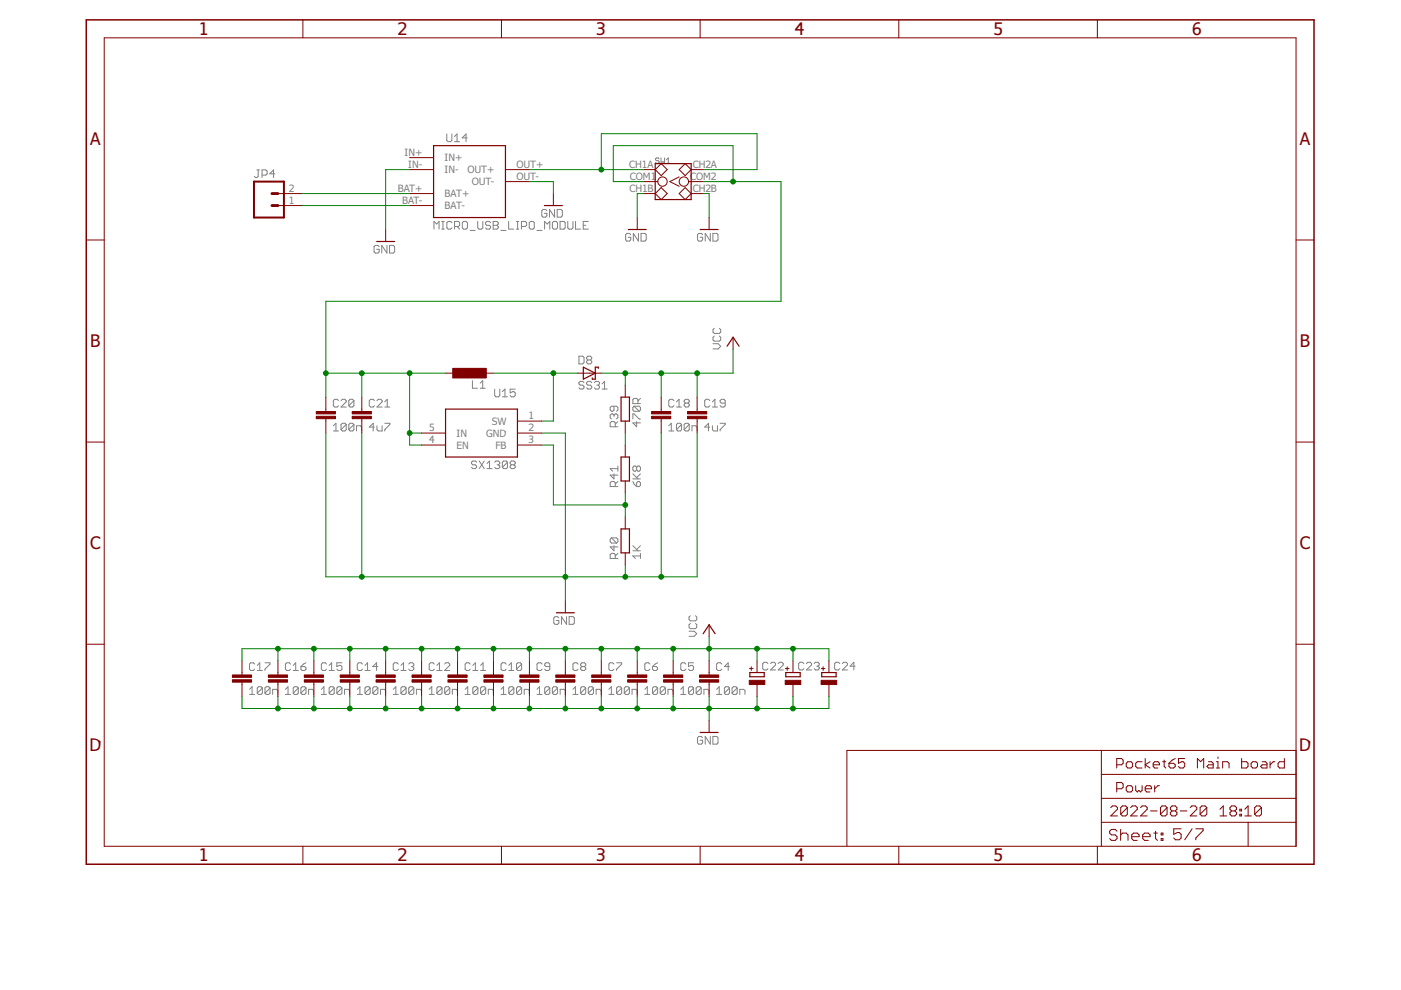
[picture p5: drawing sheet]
<svg xmlns="http://www.w3.org/2000/svg" width="297mm" height="210mm" viewBox="0 0 297 210" stroke-linecap="round" stroke-linejoin="round" font-family="sans-serif">
<defs><g id="words">
<g font-size="3.7" fill="#800000">
<text x="42.2" y="7.4">1</text>
<text x="84.3" y="7.4">2</text>
<text x="126.4" y="7.4">3</text>
<text x="168.5" y="7.4">4</text>
<text x="210.6" y="7.4">5</text>
<text x="252.7" y="7.4">6</text>
<text x="19.1" y="30.7">A</text>
<text x="275.6" y="30.7">A</text>
<text x="19.1" y="73.6">B</text>
<text x="275.6" y="73.6">B</text>
<text x="19.1" y="116.4">C</text>
<text x="275.6" y="116.4">C</text>
<text x="18.9" y="159.3">D</text>
<text x="275.4" y="159.3">D</text>
<text x="42.2" y="182.6">1</text>
<text x="84.3" y="182.6">2</text>
<text x="126.4" y="182.6">3</text>
<text x="168.5" y="182.6">4</text>
<text x="210.6" y="182.6">5</text>
<text x="252.7" y="182.6">6</text>
</g>
<g font-size="2.1" fill="#808080">
<text x="85.8" y="33.1">IN+</text>
<text x="86.6" y="35.6">IN-</text>
<text x="94.3" y="34.2">IN+</text>
<text x="109.5" y="35.6">OUT+</text>
<text x="133.4" y="35.6">CH1A</text>
<text x="146.9" y="35.6">CH2A</text>
<text x="61.3" y="40.7">2</text>
<text x="84.3" y="40.7">BAT+</text>
<text x="94.3" y="36.7">IN-</text>
<text x="94.3" y="41.8">BAT+</text>
<text x="99.1" y="36.7">OUT+</text>
<text x="100" y="39.3">OUT-</text>
<text x="109.5" y="38.1">OUT-</text>
<text x="133.5" y="40.7">CH1B</text>
<text x="133.6" y="38.1">COM1</text>
<text x="146.3" y="38.1">COM2</text>
<text x="146.9" y="40.7">CH2B</text>
<text x="61.3" y="43.2">1</text>
<text x="85.3" y="43.2">BAT-</text>
<text x="94.3" y="44.3">BAT-</text>
<text x="112" y="88.9">1</text>
<text x="91" y="91.5">5</text>
<text x="91" y="94">4</text>
<text x="96.8" y="92.6">IN</text>
<text x="96.8" y="95.1">EN</text>
<text x="103.1" y="92.6">GND</text>
<text x="104.3" y="90">SW</text>
<text x="105" y="95.1">FB</text>
<text x="112" y="91.5">2</text>
<text x="112" y="94">3</text>
</g>
</g></defs>
<g fill="none" stroke="#808080" stroke-width=".21">
<path d="M54.5 36h.5M54.7 36v1.4l-.2 .3h-.3l-.3-.3M55.6 37.1h.8l.2-.2v-.6l-.2-.3h-.8v1.7M58.3 36.9h-1.1l.8-.9v1.7M94.7 28.4v1.4l.3 .2h.5l.3-.2v-1.4M96.4 30h1M96.4 29l.5-.6v1.6M99.1 29.2h-1.1l.8-.8v1.6M139.7 33.7l-.1-.2h-.4l-.2 .4 .2 .2h.4l.1 .3-.1 .2h-.4l-.2-.2M140.1 33.5v1.1l.4-.4 .4 .4v-1.1M141.3 34.6h.8M141.3 33.9l.4-.4v1.1"/>
<path d="M80.4 52.3l-.3-.3h-.5l-.3 .3v1.1l.3 .3h.5l.3-.3v-.5h-.5M82 52v1.7l-1.1-1.7v1.7M82.6 52h.8l.3 .3v1.1l-.3 .3h-.8zM92 48.6v-1.7l.6 .6 .5-.6v1.7M93.6 48.6h.6M93.6 46.9h.6M93.9 46.9v1.7M95.8 47.2l-.3-.3h-.5l-.3 .3v1.1l.3 .3h.5l.3-.3M96.4 48h.8l.3-.2v-.6l-.3-.3h-.8v1.7M96.9 48l.6 .6M98.3 46.9h.5l.3 .3v1.1l-.3 .3h-.5l-.3-.3v-1.1zM99.7 48.9h1"/>
<path d="M101.3 46.9v1.4l.3 .3h.5l.3-.3v-1.4M104 47.2l-.3-.3h-.5l-.3 .3v.3l.3 .3h.5l.3 .2v.3l-.3 .3h-.5l-.3-.3M104.6 46.9h.8l.2 .3v.3l-.2 .3 .2 .2v.3l-.2 .3h-.8zM104.6 47.8h.8M106.2 48.9h1.1M107.8 46.9v1.7h1.1M109.5 48.6h.5M109.5 46.9h.5M109.7 46.9v1.7M110.6 48h.8l.3-.2v-.6l-.3-.3h-.8v1.7M112.5 46.9h.5l.3 .3v1.1l-.3 .3h-.5l-.3-.3v-1.1zM113.8 48.9h1.1"/>
<path d="M115.5 48.6v-1.7l.5 .6 .6-.6v1.7M116 44.7l-.3-.3h-.6l-.2 .3v1.1l.2 .2h.6l.3-.2v-.6h-.6M117.4 46.9h.5l.3 .3v1.1l-.3 .3h-.5l-.3-.3v-1.1zM117.6 44.4v1.6l-1.1-1.6v1.6M118.1 44.4h.9l.2 .3v1.1l-.2 .2h-.9zM118.7 46.9h.9l.2 .3v1.1l-.2 .3h-.9zM120.4 46.9v1.4l.2 .3h.6l.3-.3v-1.4M122 46.9v1.7h1.1M123.7 47.8h.5M124.7 46.9h-1v1.7h1M133.7 49.8l-.2-.3h-.6l-.2 .3v1l.2 .3h.6l.2-.3v-.5h-.5M135.4 49.5v1.6l-1.1-1.6v1.6"/>
<path d="M135.9 49.5h.8l.3 .3v1l-.3 .3h-.8zM149 49.8l-.3-.3h-.6l-.2 .3v1l.2 .3h.6l.3-.3v-.5h-.6M150.6 49.5v1.6l-1.1-1.6v1.6M151.2 49.5h.8l.2 .3v1l-.2 .3h-.8zM122.7 75.5h.8l.3 .3v1.1l-.3 .3h-.8zM124.7 76.3l-.3-.2v-.3l.3-.3h.5l.3 .3v.3l-.3 .2M124.7 76.3l-.3 .3v.3l.3 .3h.5l.3-.3v-.3l-.3-.3M124.7 76.3h.5M151.2 72.9h1.1l.5 .5-.5 .6h-1.1M151.4 69.6l-.2 .3v.5l.2 .3h1.1l.3-.3v-.5l-.3-.3M151.4 71.2l-.2 .3v.6l.2 .2h1.1l.3-.2v-.6l-.3-.3M70.7 91.4h1.1"/>
<path d="M70.7 90.3l.5-.6v1.7M71.8 84.9l-.3-.2h-.5l-.3 .2v1.1l.3 .3h.5l.3-.3M72.3 84.9l.3-.2h.5l.3 .2v.3l-1.1 1.1h1.1M73.4 90v1.1l-.3 .3h-.5l-.3-.3M73.4 90l-.3-.3h-.5l-.3 .3v1.1M73.4 90l-1.1 1.1M75 90v1.1l-.2 .3h-.6l-.2-.3M75 90l-.2-.3h-.6l-.2 .3v1.1M75 84.9l-.2-.2h-.6l-.2 .2v1.1M75 84.9v1.1l-.2 .3h-.6l-.2-.3M75 90l-1 1.1M75 84.9l-1 1.1"/>
<path d="M75.6 91.4v-1.1h.8l.3 .3v.8M79.4 90.6h-1.1l.8-.9v1.7M79.4 84.9l-.3-.2h-.5l-.3 .2v1.1l.3 .3h.5l.3-.3M79.9 90.3v.8l.3 .3h.8v-1.1M79.9 84.9l.3-.2h.6l.2 .2v.3l-1.1 1.1h1.1M81.6 89.7h1.1v.3l-1.1 1.1v.3M81.6 86.3h1.1M81.6 85.2l.5-.5v1.6M100.2 80.7v1.6h1M101 98l-.2-.3h-.6l-.2 .3v.3l.2 .3h.6l.2 .2v.3l-.2 .3h-.6l-.2-.3M101.6 97.7l1.1 1.7M101.8 81.2l.5-.5v1.6"/>
<path d="M101.8 82.3h1.1M102.7 97.7l-1.1 1.7M103.3 98.3l.5-.6v1.7M103.3 99.4h1M104.9 82.5v1.4l.3 .2h.5l.3-.2v-1.4M104.9 98l.3-.3h.5l.3 .3v.3l-.3 .3M105.4 98.6h.3M105.7 98.6l.3 .2v.3l-.3 .3h-.5l-.3-.3M106.5 84.1h1.1M106.5 83l.6-.5v1.6M107.6 98v1.1l-.3 .3h-.5l-.3-.3M107.6 98l-.3-.3h-.5l-.3 .3v1.1"/>
<path d="M107.6 98l-1.1 1.1M108.4 98.6l-.2-.3v-.3l.2-.3h.6l.2 .3v.3l-.2 .3M108.4 98.6l-.2 .2v.3l.2 .3h.6l.2-.3v-.3l-.2-.2M108.4 98.6h.6M109.2 82.5h-1v.8l.5-.3h.3l.2 .3v.6l-.2 .2h-.6l-.2-.2M123.8 81.1l-.3-.2h-.5l-.3 .2v.3l.3 .3h.5l.3 .2v.3l-.3 .3h-.5l-.3-.3M125.5 81.1l-.3-.2h-.5l-.3 .2v.3l.3 .3h.5l.3 .2v.3l-.3 .3h-.5l-.3-.3M126 81.1l.3-.2h.5l.3 .2v.3l-.3 .3M126.6 81.7h.2M126.8 81.7l.3 .2v.3l-.3 .3h-.5l-.3-.3M127.7 82.5h1M127.7 81.4l.5-.5v1.6"/>
<path d="M130.2 88l-.3-.2h-.3l-.2 .2v.6l.2 .2M130.2 88l.3-.2h.2l.3 .2v.6l-.3 .2M130.2 86.1v.8l-.3 .3h-.3l-.2-.3v-.5l.2-.3h1.1l.3 .3v.5l-.3 .3M130.2 88v.3M130.5 90.5v-.8l-.3-.3h-.6l-.2 .3v.8h1.6M131 89.4l-.5 .5M131 99.4h-1.6l.5 .5M131 98.8v1.1M134.2 88.8v-1h.2l1.1 1h.3M134.4 86.1l-.2 .3v.5l.2 .3h1.1M134.4 86.1h1.1l.3 .3v.5l-.3 .3M134.4 86.1l1.1 1.1"/>
<path d="M135 89.4v1.1l-.8-.8h1.6M135 99.1v.5M135 99.1l-.3-.3h-.3l-.2 .3v.5l.2 .3h.3l.3-.3M135 99.1l.3-.3h.2l.3 .3v.5l-.3 .3h-.2l-.3-.3M135.3 85.6v-.8l-.3-.3h-.6l-.2 .3v.8h1.6M135.8 84.5l-.5 .5M141.8 90.3l.5-.6v1.7M141.8 91.4h1.1M142.9 84.9l-.3-.2h-.6l-.2 .2v1.1l.2 .3h.6l.3-.3M143.4 86.3h1.1M143.4 85.2l.6-.5v1.6M144.5 90v1.1l-.3 .3h-.5l-.3-.3"/>
<path d="M144.5 90l-.3-.3h-.5l-.3 .3v1.1M144.5 90l-1.1 1.1M145.3 85.5l-.2-.3v-.3l.2-.2h.6l.2 .2v.3l-.2 .3M145.3 85.5l-.2 .2v.3l.2 .3h.6l.2-.3v-.3l-.2-.2M145.3 85.5h.6M146.1 90v1.1l-.2 .3h-.6l-.2-.3M146.1 90l-.2-.3h-.6l-.2 .3v1.1M146.1 90l-1 1.1M146.7 91.4v-1.1h.8l.3 .3v.8M150.5 90.6h-1.1l.8-.9v1.7M150.5 84.9l-.3-.2h-.5l-.3 .2v1.1l.3 .3h.5l.3-.3M151 90.3v.8l.3 .3h.8v-1.1"/>
<path d="M151 85.2l.6-.5v1.6M151 86.3h1.1M152.7 89.7h1.1v.3l-1.1 1.1v.3M153.8 85.5h-.8l-.3-.3v-.3l.3-.2h.5l.3 .2v1.1l-.3 .3h-.5l-.3-.3M129.6 114l-.2 .3v.6l.2 .2h1.1M129.6 114h1.1l.3 .3v.6l-.3 .2M129.6 114l1.1 1.1M130.2 100.5v1l-.8-.8h1.6M130.2 115.7v1.1l-.8-.8h1.6M130.5 103.2v-.8l-.3-.3h-.6l-.2 .3v.8h1.6M130.5 118.4v-.8l-.3-.3h-.6l-.2 .3v.8h1.6M131 117.3l-.5 .6"/>
<path d="M131 102.1l-.5 .5M134.2 116.8h1.6M134.2 115.7l1.1 1.1M134.2 102.1l.2 .5 .6 .6M134.2 101.5h1.6M134.2 100.5l1.1 1M135 102.4l.3-.3h.2l.3 .3v.5l-.3 .3h-.5zM135.8 117.3v1.1M135.8 117.9h-1.6l.5 .5M135.8 115.7l-.8 .8M135.8 100.5l-.8 .8M118.5 131l-.3-.3h-.5l-.3 .3v1.1l.3 .3h.5l.3-.3v-.5h-.6"/>
<path d="M120.1 130.7v1.7l-1.1-1.7v1.7M120.7 130.7h.8l.3 .3v1.1l-.3 .3h-.8zM146.1 133.8h1.1l.5 .6-.5 .5h-1.1M146.4 132.2l-.3 .3v.5l.3 .3h1.1l.2-.3v-.5l-.2-.3M146.4 130.6l-.3 .2v.6l.3 .2h1.1l.2-.2v-.6l-.2-.2M52.9 147.2h1.1M52.9 146.2l.5-.6v1.6M54 140.8l-.3-.3h-.5l-.3 .3v1.1l.3 .3h.5l.3-.3M54.5 142.2h1.1M54.5 141.1l.6-.6v1.7M55.6 145.9v1.1l-.2 .2h-.6l-.3-.2M55.6 145.9l-.2-.3h-.6l-.3 .3v1.1"/>
<path d="M55.6 145.9l-1.1 1.1M56.2 140.5h1.1v.3l-1.1 1.1v.3M57.3 145.9v1.1l-.3 .2h-.5l-.3-.2M57.3 145.9l-.3-.3h-.5l-.3 .3v1.1M57.3 145.9l-1.1 1.1M57.8 147.2v-1h.8l.3 .2v.8M60.5 147.2h1.1M60.5 146.2l.6-.6v1.6M61.6 140.8l-.3-.3h-.5l-.3 .3v1.1l.3 .3h.5l.3-.3M62.2 142.2h1M62.2 141.1l.5-.6v1.7M63.2 145.9v1.1l-.2 .2h-.6l-.2-.2"/>
<path d="M63.2 145.9l-.2-.3h-.6l-.2 .3v1.1M63.2 145.9l-1 1.1M63.8 141.3h.8l.3 .3v.3l-.3 .3h-.5l-.3-.3zM64.9 145.9v1.1l-.3 .2h-.5l-.3-.2M64.9 145.9l-.3-.3h-.5l-.3 .3v1.1M64.9 145.9l-1.1 1.1M64.9 140.5l-1.1 .8M65.4 147.2v-1h.9l.2 .2v.8M68.1 147.2h1.1M68.1 146.2l.6-.6v1.6M69.2 140.8l-.2-.3h-.6l-.3 .3v1.1l.3 .3h.6l.2-.3M69.8 142.2h1.1"/>
<path d="M69.8 141.1l.5-.6v1.7M70.9 145.9v1.1l-.3 .2h-.6l-.2-.2M70.9 145.9l-.3-.3h-.6l-.2 .3v1.1M70.9 145.9l-1.1 1.1M72.5 145.9v1.1l-.3 .2h-.5l-.3-.2M72.5 145.9l-.3-.3h-.5l-.3 .3v1.1M72.5 140.5h-1.1v.8l.8-.2 .3 .2v.6l-.3 .3h-.5l-.3-.3M72.5 145.9l-1.1 1.1M73 147.2v-1h.9l.2 .2v.8M75.8 147.2h1M75.8 146.2l.5-.6v1.6M76.8 140.8l-.2-.3h-.6l-.2 .3v1.1l.2 .3h.6l.2-.3"/>
<path d="M77.4 142.2h1.1M77.4 141.1l.5-.6v1.7M78.5 145.9v1.1l-.3 .2h-.5l-.3-.2M78.5 145.9l-.3-.3h-.5l-.3 .3v1.1M78.5 145.9l-1.1 1.1M80.1 145.9v1.1l-.3 .2h-.5l-.3-.2M80.1 145.9l-.3-.3h-.5l-.3 .3v1.1M80.1 145.9l-1.1 1.1M80.1 141.3h-1.1l.8-.8v1.7M80.7 147.2v-1h.8l.2 .2v.8M83.4 147.2h1.1M83.4 146.2l.5-.6v1.6"/>
<path d="M84.5 140.8l-.3-.3h-.5l-.3 .3v1.1l.3 .3h.5l.3-.3M85 142.2h1.1M85 141.1l.6-.6v1.7M86.1 145.9v1.1l-.3 .2h-.5l-.3-.2M86.1 145.9l-.3-.3h-.5l-.3 .3v1.1M86.1 145.9l-1.1 1.1M86.7 140.8l.2-.3h.6l.2 .3v.3l-.2 .2M87.2 141.3h.3M87.5 141.3l.2 .3v.3l-.2 .3h-.6l-.2-.3M87.7 145.9v1.1l-.2 .2h-.6l-.2-.2M87.7 145.9l-.2-.3h-.6l-.2 .3v1.1M87.7 145.9l-1 1.1"/>
<path d="M88.3 147.2v-1h.8l.3 .2v.8M91 147.2h1.1M91 146.2l.5-.6v1.6M92.1 140.8l-.3-.3h-.5l-.3 .3v1.1l.3 .3h.5l.3-.3M92.6 142.2h1.1M92.6 141.1l.6-.6v1.7M93.7 145.9v1.1l-.2 .2h-.6l-.3-.2M93.7 145.9l-.2-.3h-.6l-.3 .3v1.1M93.7 145.9l-1.1 1.1M94.3 140.8l.2-.3h.6l.3 .3v.3l-1.1 1.1h1.1M95.4 145.9v1.1l-.3 .2h-.6l-.2-.2M95.4 145.9l-.3-.3h-.6l-.2 .3v1.1"/>
<path d="M95.4 145.9l-1.1 1.1M95.9 147.2v-1h.8l.3 .2v.8M98.6 147.2h1.1M98.6 146.2l.6-.6v1.6M99.7 140.8l-.3-.3h-.5l-.3 .3v1.1l.3 .3h.5l.3-.3M100.2 142.2h1.1M100.2 141.1l.6-.6v1.7M101.3 145.9v1.1l-.2 .2h-.6l-.3-.2M101.3 145.9l-.2-.3h-.6l-.3 .3v1.1M101.3 145.9l-1.1 1.1M101.9 142.2h1.1M101.9 141.1l.5-.6v1.7"/>
<path d="M103 145.9v1.1l-.3 .2h-.5l-.3-.2M103 145.9l-.3-.3h-.5l-.3 .3v1.1M103 145.9l-1.1 1.1M103.5 147.2v-1h.8l.3 .2v.8M106.2 147.2h1.1M106.2 146.2l.6-.6v1.6M107.3 140.8l-.3-.3h-.5l-.3 .3v1.1l.3 .3h.5l.3-.3M107.9 142.2h1M107.9 141.1l.5-.6v1.7M108.9 145.9v1.1l-.2 .2h-.6l-.2-.2M108.9 145.9l-.2-.3h-.6l-.2 .3v1.1M108.9 145.9l-1 1.1"/>
<path d="M110.6 145.9v1.1l-.3 .2h-.5l-.3-.2M110.6 145.9l-.3-.3h-.5l-.3 .3v1.1M110.6 140.8l-.3-.3h-.5l-.3 .3v1.1M110.6 140.8v1.1l-.3 .3h-.5l-.3-.3M110.6 145.9l-1.1 1.1M110.6 140.8l-1.1 1.1M111.1 147.2v-1h.9l.2 .2v.8M113.9 147.2h1M113.9 146.2l.5-.6v1.6M114.9 140.8l-.2-.3h-.6l-.2 .3v1.1l.2 .3h.6l.2-.3M116.6 145.9v1.1l-.3 .2h-.5l-.3-.2M116.6 145.9l-.3-.3h-.5l-.3 .3v1.1"/>
<path d="M116.6 141.3h-.8l-.3-.2v-.3l.3-.3h.5l.3 .3v1.1l-.3 .3h-.5l-.3-.3M116.6 145.9l-1.1 1.1M118.2 145.9v1.1l-.3 .2h-.5l-.3-.2M118.2 145.9l-.3-.3h-.5l-.3 .3v1.1M118.2 145.9l-1.1 1.1M118.8 147.2v-1h.8l.2 .2v.8M121.5 147.2h1.1M121.5 146.2l.5-.6v1.6M122.6 140.8l-.3-.3h-.5l-.3 .3v1.1l.3 .3h.5l.3-.3M123.4 141.3l-.3-.2v-.3l.3-.3h.5l.3 .3v.3l-.3 .2M123.4 141.3l-.3 .3v.3l.3 .3h.5l.3-.3v-.3l-.3-.3M123.4 141.3h.5"/>
<path d="M124.2 145.9v1.1l-.3 .2h-.5l-.3-.2M124.2 145.9l-.3-.3h-.5l-.3 .3v1.1M124.2 145.9l-1.1 1.1M125.8 145.9v1.1l-.2 .2h-.6l-.3-.2M125.8 145.9l-.2-.3h-.6l-.3 .3v1.1M125.8 145.9l-1.1 1.1M126.4 147.2v-1h.8l.3 .2v.8M129.1 147.2h1.1M129.1 146.2l.5-.6v1.6M130.2 140.8l-.3-.3h-.6l-.2 .3v1.1l.2 .3h.6l.3-.3M130.7 140.5h1.1v.3l-1.1 1.1v.3M131.8 145.9v1.1l-.3 .2h-.5l-.3-.2"/>
<path d="M131.8 145.9l-.3-.3h-.5l-.3 .3v1.1M131.8 145.9l-1.1 1.1M133.5 145.9v1.1l-.3 .2h-.6l-.2-.2M133.5 145.9l-.3-.3h-.6l-.2 .3v1.1M133.5 145.9l-1.1 1.1M134 147.2v-1h.8l.3 .2v.8M136.7 147.2h1.1M136.7 146.2l.5-.6v1.6M137.8 140.8l-.3-.3h-.5l-.3 .3v1.1l.3 .3h.5l.3-.3M138.3 141.3h.8l.3 .3v.3l-.3 .3h-.5l-.3-.3zM139.4 145.9v1.1l-.3 .2h-.5l-.3-.2M139.4 145.9l-.3-.3h-.5l-.3 .3v1.1"/>
<path d="M139.4 145.9l-1.1 1.1M139.4 140.5l-1.1 .8M141.1 145.9v1.1l-.3 .2h-.5l-.3-.2M141.1 145.9l-.3-.3h-.5l-.3 .3v1.1M141.1 145.9l-1.1 1.1M141.6 147.2v-1h.8l.3 .2v.8M144.3 147.2h1.1M144.3 146.2l.6-.6v1.6M145.4 140.8l-.3-.3h-.5l-.3 .3v1.1l.3 .3h.5l.3-.3M147 145.9v1.1l-.2 .2h-.6l-.2-.2M147 145.9l-.2-.3h-.6l-.2 .3v1.1M147 140.5h-1v.8l.5-.2h.3l.2 .2v.6l-.2 .3h-.6l-.2-.3"/>
<path d="M147 145.9l-1 1.1M148.7 145.9v1.1l-.3 .2h-.5l-.3-.2M148.7 145.9l-.3-.3h-.5l-.3 .3v1.1M148.7 145.9l-1.1 1.1M149 156.4l-.3-.3h-.6l-.2 .3v1.1l.2 .3h.6l.3-.3v-.5h-.6M149.2 147.2v-1h.9l.2 .2v.8M150.6 156.1v1.7l-1.1-1.7v1.7M151.2 156.1h.8l.2 .3v1.1l-.2 .3h-.8zM151.9 146.2l.6-.6v1.6M151.9 147.2h1.1M153 140.8l-.2-.3h-.6l-.3 .3v1.1l.3 .3h.6l.2-.3M154.7 145.9v1.1l-.3 .2h-.5l-.3-.2"/>
<path d="M154.7 145.9l-.3-.3h-.5l-.3 .3v1.1M154.7 145.9l-1.1 1.1M154.7 141.3h-1.1l.8-.8v1.7M156.3 145.9v1.1l-.3 .2h-.5l-.3-.2M156.3 145.9l-.3-.3h-.5l-.3 .3v1.1M156.3 145.9l-1.1 1.1M156.8 147.2v-1h.9l.2 .2v.8M162.8 140.7l-.3-.3h-.5l-.3 .3v1.1l.3 .2h.5l.3-.2M163.4 140.7l.2-.3h.6l.2 .3v.3l-1 1h1M165 140.7l.3-.3h.5l.3 .3v.3l-1.1 1h1.1M170.4 140.7l-.2-.3h-.6l-.3 .3v1.1l.3 .2h.6l.2-.2M171 140.7l.2-.3h.6l.3 .3v.3l-1.1 1h1.1"/>
<path d="M172.6 140.7l.3-.3h.5l.3 .3v.3l-.3 .2M173.2 141.2h.2M173.4 141.2l.3 .3v.3l-.3 .2h-.5l-.3-.2M178.1 140.7l-.3-.3h-.6l-.2 .3v1.1l.2 .2h.6l.3-.2M178.6 140.7l.3-.3h.5l.3 .3v.3l-1.1 1h1.1M181.3 141.2h-1.1l.8-.8v1.6"/>
</g>
<g fill="none" stroke="#800000" stroke-width=".21">
<path d="M22.1 8h252.7v171.4h-252.7zM64.2 4.2v3.8M106.3 4.2v3.8M148.4 4.2v3.8M190.6 4.2v3.8M232.7 4.2v3.8M86.8 33.4h5.1M86.8 36h5.1M107.2 36h5M107.2 38.5h5M136.4 36h2.5M136.4 38.5h3.1"/>
<path d="M140.2 34.7l1.3 1.3-1.3 1.2-1.3-1.2zM140.2 39.8l1.3 1.2-1.3 1.3-1.3-1.3zM144 36l1.3-1.3 1.2 1.3-1.2 1.2zM144 37.5l-2 1 2 1M146 38.5h3.1M146.5 36h2.6M18.3 50.9h3.8M58.9 41h5.1M58.9 43.6h5.1M81.8 48.7v2.5M86.8 41h5.1M86.8 43.6h5.1"/>
<path d="M117.3 41v2.6M135.1 46.1v2.6M136.4 41h2.5M144 41l1.3-1.2 1.2 1.2-1.2 1.3zM146.5 41h2.6M150.3 46.1v2.6M274.8 50.9h3.8M94.5 79.1h2.5M102.1 79.1h2.5M122.4 79.1h5.1M155.4 71.5v2.5M18.3 93.7h3.8"/>
<path d="M69.1 84.2v3M69.1 88.8v3M76.7 84.2v3M76.7 88.8v3M89.4 91.8h5.1M89.4 94.4h5.1M109.7 89.3h5.1M109.7 91.8h5.1M109.7 94.4h5.1M132.6 81.7v2.5M132.6 89.3v2.5M132.6 94.4v2.5"/>
<path d="M140.2 84.2v3M140.2 88.8v3M147.8 84.2v3M147.8 88.8v3M274.8 93.7h3.8M132.6 102v2.5M132.6 109.6v2.5M132.6 117.2v2.6M18.3 136.6h3.8M119.9 127.4v2.5M150.3 132.5v2.5M274.8 136.6h3.8"/>
<path d="M51.3 140.1v3M51.3 144.6v3.1M58.9 140.1v3M58.9 144.6v3.1M66.5 140.1v3M66.5 144.6v3.1M74.2 140.1v3M74.2 144.6v3.1M81.8 140.1v3M81.8 144.6v3.1M89.4 140.1v3M89.4 144.6v3.1"/>
<path d="M97 140.1v3M97 144.6v3.1M104.6 140.1v3M104.6 144.6v3.1M112.2 140.1v3M112.2 144.6v3.1M119.9 140.1v3M119.9 144.6v3.1M127.5 140.1v3M127.5 144.6v3.1M135.1 140.1v3M135.1 144.6v3.1"/>
<path d="M142.7 140.1v3M142.7 144.6v3.1M150.3 140.1v3M150.3 144.6v3.1M150.3 152.8v2.5M158.9 141.8h.8M159.3 141.4v.8M160.5 140.1v2.5M160.5 145.1v2.6M166.5 141.8h.8M166.9 141.4v.8M168.1 140.1v2.5"/>
<path d="M168.1 145.1v2.6M174.1 141.8h.8M174.5 141.4v.8M175.7 140.1v2.5M175.7 145.1v2.6M233.5 159.1v20.3M274.8 159.1h-95.2v20.3M64.2 179.4v3.8M106.3 179.4v3.8M148.4 179.4v3.8M190.6 179.4v3.8M232.7 179.4v3.8"/>
<path d="M233.5 174.3h41.3M233.5 169.3h41.3M233.5 164.2h41.3M235.5 171.2l.4-.3h.7l.3 .3v.4l-1.4 1.4h1.4M236.8 162.2h1l.3-.4v-.6l-.3-.4h-1v2M236.8 167.2h1l.3-.3v-.7l-.3-.3h-1v2M236.8 176.2l-.4-.3h-.8l-.3 .3v.4l.3 .4h.8l.4 .4v.4l-.4 .4h-.8l-.3-.4M237.6 177l.4-.4h.8l.4 .4v1.2M237.6 175.9v2.3M238.8 161.8l.3-.3h.7l.3 .3v.7l-.3 .3h-.7l-.3-.3zM238.8 166.9l.3-.3h.7l.3 .3v.7l-.3 .3h-.7l-.3-.3zM239 171.2l-.3-.3h-.7l-.4 .3v1.4"/>
<path d="M239 171.2v1.4l-.3 .4h-.7l-.4-.4M239 171.2l-1.4 1.4M239.7 171.2l.4-.3h.7l.3 .3v.4l-1.4 1.4h1.4M239.9 177.4h1.6v-.4l-.4-.4h-.8l-.4 .4v.8l.4 .4h.8M240.8 166.6v1l.3 .3 .4-.3 .3 .3 .3-.3v-1M241.8 171.2l.4-.3h.7l.3 .3v.4l-1.4 1.4h1.4M242.1 161.5h-1l-.3 .3v.7l.3 .3h1M242.3 177.4h1.5v-.4l-.3-.4h-.8l-.4 .4v.8l.4 .4h.8M242.8 160.8v2M242.8 167.2h1.4v-.3l-.4-.3h-.7l-.3 .3v.7l.3 .3h.7M243.8 161.5l-1 .7 1 .6M243.9 171.9h1.4"/>
<path d="M244.5 162.2h1.3v-.4l-.3-.3h-.7l-.3 .3v.7l.3 .3h.7M244.6 176.6h.8M244.8 166.6v1.3M245 176.2v1.6l.4 .4M245.8 166.6h-.3l-.7 .6M246.2 176.6h.4v.4h-.4zM246.2 177.8h.4v.4h-.4zM246.5 161.5h.7M246.8 161.2v1.3l.4 .3M247.4 171.2v1.4l-.3 .4h-.7l-.4-.4M247.4 171.2l-.3-.3h-.7l-.4 .3v1.4M247.4 171.2l-1.4 1.4"/>
<path d="M247.8 161.8h1l.4 .4v.3l-.4 .3h-.6l-.4-.3zM248.5 171.9l-.4 .4v.3l.4 .4h.7l.3-.4v-.3l-.3-.4M248.5 171.9l-.4-.3v-.4l.4-.3h.7l.3 .3v.4l-.3 .3M248.5 171.9h.7M249.2 160.8l-.7 .4-.7 .6M250.2 171.9h1.5M250.4 175.7h-1.5v1.2l.7-.4h.4l.4 .4v.8l-.4 .4h-.8l-.3-.4M251.2 160.8h-1.3v1l.6-.3h.3l.4 .3v.7l-.4 .3h-.6l-.3-.3M252.3 171.2l.4-.3h.7l.3 .3v.4l-1.4 1.4h1.4M252.8 175.7l-1.6 2.4M253.5 175.7h1.6v.4l-1.6 1.6v.4M253.9 162.8v-2l.7 .7 .6-.7v2"/>
<path d="M255.9 171.2v1.4l-.4 .4h-.7l-.4-.4M255.9 171.2l-.4-.3h-.7l-.4 .3v1.4M255.9 171.2l-1.5 1.4M256.2 161.5h.7l.3 .3v1h-1l-.3-.3 .3-.3h1M257.9 162.8h.7M257.9 161.5h.3v1.3M258.2 160.5v.3M258.7 173h1.4M258.7 171.6l.7-.7v2.1M259.2 162.8v-1.3h1l.4 .3v1M261.1 171.9l-.3 .4v.3l.3 .4h.7l.4-.4v-.3l-.4-.4M261.1 171.9l-.3-.3v-.4l.3-.3h.7l.4 .3v.4l-.4 .3"/>
<path d="M261.1 171.9h.7M262.9 172.6h.3v.4h-.3zM262.9 171.6h.3v.3h-.3zM263.2 160.8v2h1.1l.3-.3v-.7l-.3-.3h-1.1M263.9 171.6l.7-.7v2.1M263.9 173h1.4M264.6 174.3v5.1M265.3 161.8l.3-.3h.7l.3 .3v.7l-.3 .3h-.7l-.3-.3zM267.4 171.2v1.4l-.3 .4h-.7l-.4-.4M267.4 171.2l-.3-.3h-.7l-.4 .3v1.4M267.4 171.2l-1.4 1.4M267.6 161.5h.7l.3 .3v1h-1l-.3-.3 .3-.3h1"/>
<path d="M269.3 161.5v1.3M270.3 161.5h-.3l-.7 .7M272.3 160.8v2h-1l-.3-.3v-.7l.3-.3h1"/>
<circle cx="140.5" cy="38.5" r=".99"/>
<circle cx="145" cy="38.5" r=".99"/>
</g>
<path d="M18.3 4.2h260.3v179h-260.3z" fill="none" stroke="#800000" stroke-width=".32"/>
<g fill="#800000" stroke="#800000" stroke-width=".21">
<path d="M148.3 144.1h4.1v.5h-4.1z"/>
<path d="M148.3 143.1h4.1v.5h-4.1z"/>
<path d="M140.7 144.1h4.1v.5h-4.1z"/>
<path d="M140.7 143.1h4.1v.5h-4.1z"/>
<path d="M133.1 144.1h4v.5h-4z"/>
<path d="M133.1 143.1h4v.5h-4z"/>
<path d="M125.5 144.1h4v.5h-4z"/>
<path d="M125.5 143.1h4v.5h-4z"/>
<path d="M117.8 144.1h4.1v.5h-4.1z"/>
<path d="M117.8 143.1h4.1v.5h-4.1z"/>
<path d="M110.2 144.1h4.1v.5h-4.1z"/>
<path d="M110.2 143.1h4.1v.5h-4.1z"/>
<path d="M102.6 144.1h4.1v.5h-4.1z"/>
<path d="M102.6 143.1h4.1v.5h-4.1z"/>
<path d="M95 144.1h4v.5h-4z"/>
<path d="M95 143.1h4v.5h-4z"/>
<path d="M87.4 144.1h4v.5h-4z"/>
<path d="M87.4 143.1h4v.5h-4z"/>
<path d="M79.7 144.1h4.1v.5h-4.1z"/>
<path d="M79.7 143.1h4.1v.5h-4.1z"/>
<path d="M72.1 144.1h4.1v.5h-4.1z"/>
<path d="M72.1 143.1h4.1v.5h-4.1z"/>
<path d="M64.5 144.1h4.1v.5h-4.1z"/>
<path d="M64.5 143.1h4.1v.5h-4.1z"/>
<path d="M56.9 144.1h4.1v.5h-4.1z"/>
<path d="M56.9 143.1h4.1v.5h-4.1z"/>
<path d="M49.3 144.1h4v.5h-4z"/>
<path d="M49.3 143.1h4v.5h-4z"/>
<path d="M138.2 88.3h4v.5h-4z"/>
<path d="M138.2 87.2h4v.6h-4z"/>
<path d="M96 78.1h7.1v2h-7.1z"/>
<path d="M145.8 88.3h4v.5h-4z"/>
<path d="M145.8 87.2h4v.6h-4z"/>
<path d="M67.1 88.3h4v.5h-4z"/>
<path d="M67.1 87.2h4v.6h-4z"/>
<path d="M74.7 88.3h4v.5h-4z"/>
<path d="M74.7 87.2h4v.6h-4z"/>
<path d="M158.9 144.3h3.3v.8h-3.3z"/>
<path d="M166.5 144.3h3.3v.8h-3.3z"/>
<path d="M174.1 144.3h3.3v.8h-3.3z"/>
</g>
<g fill="none" stroke="#800000" stroke-width=".25">
<path d="M91.9 30.9h15.3v15.2h-15.3zM138.9 34.7h7.6v7.6h-7.6zM79.9 51.2h3.8M115.4 43.6h3.8M133.2 48.7h3.8M148.4 48.7h3.9M123.7 77.9l2.5 1.2-2.5 1.3zM126.9 78.1v-.2h-.7v2.5h-.6v-.3M154.2 73.4l1.2-1.9 1.3 1.9M94.5 86.7h15.2v10.2h-15.2zM131.7 96.9h1.8v5.1h-1.8zM131.7 84.2h1.8v5.1h-1.8z"/>
<path d="M131.7 112.1h1.8v5.1h-1.8zM118 129.9h3.8M149.1 134.4l1.2-1.9 1.3 1.9M148.4 155.3h3.9M159 142.6h3v.9h-3zM166.6 142.6h3.1v.9h-3.1zM174.2 142.6h3.1v.9h-3.1z"/>
</g>
<path d="M53.8 38.5h6.4v7.6h-6.4z" fill="none" stroke="#800000" stroke-width=".42"/>
<path d="M57.7 41h1.2M57.7 43.6h1.2" fill="none" stroke="#800000" stroke-width=".61"/>
<g fill="none" stroke="#008000" stroke-width=".21">
<path d="M86.8 36h-5v12.7M112.2 38.5h5.1v2.5M112.2 36h24.2M127.5 36v-7.7h33v7.7h-11.4M136.4 38.5h-6.4v-7.6h25.4v7.6M149.1 38.5h16.5v25.4h-96.5v20.3M64 41h22.8M64 43.6h22.8M136.4 41h-1.3v5.1M149.1 41h1.2v5.1M69.1 79.1h25.4M76.7 79.1v5.1"/>
<path d="M86.8 79.1v15.3h2.6M104.6 79.1h17.8M117.3 79.1v10.2h-2.5M132.6 79.1v2.6M140.2 79.1v5.1M147.8 79.1v5.1M155.4 74v5.1h-27.9M69.1 91.8v30.5h78.7v-30.5M76.7 91.8v30.5M86.8 91.8h2.6M114.8 91.8h5.1v35.6M114.8 94.4h2.5v12.7h15.3"/>
<path d="M132.6 91.8v2.6M140.2 91.8v30.5M132.6 104.5v5.1M132.6 119.8v2.5M58.9 137.5v2.6M66.5 137.5v2.6M74.2 137.5v2.6M81.8 137.5v2.6M89.4 137.5v2.6M97 137.5v2.6M104.6 137.5v2.6M112.2 137.5v2.6"/>
<path d="M119.9 137.5v2.6M127.5 137.5v2.6M135.1 137.5v2.6M142.7 137.5v2.6M150.3 135v5.1M160.5 137.5v2.6M168.1 137.5v2.6M51.3 140.1v-2.6h124.4v2.6M51.3 147.7v2.5h124.4v-2.5M58.9 147.7v2.5M66.5 147.7v2.5M74.2 147.7v2.5"/>
<path d="M81.8 147.7v2.5M89.4 147.7v2.5M97 147.7v2.5M104.6 147.7v2.5M112.2 147.7v2.5M119.9 147.7v2.5M127.5 147.7v2.5M135.1 147.7v2.5M142.7 147.7v2.5M150.3 147.7v5.1M160.5 147.7v2.5M168.1 147.7v2.5"/>
</g>
<g fill="#008000" stroke="#008000" stroke-width=".21">
<circle cx="150.3" cy="137.5" r=".51"/>
<circle cx="142.7" cy="137.5" r=".51"/>
<circle cx="135.1" cy="137.5" r=".51"/>
<circle cx="127.5" cy="137.5" r=".51"/>
<circle cx="119.9" cy="137.5" r=".51"/>
<circle cx="112.2" cy="137.5" r=".51"/>
<circle cx="104.6" cy="137.5" r=".51"/>
<circle cx="97" cy="137.5" r=".51"/>
<circle cx="89.4" cy="137.5" r=".51"/>
<circle cx="81.8" cy="137.5" r=".51"/>
<circle cx="74.2" cy="137.5" r=".51"/>
<circle cx="66.5" cy="137.5" r=".51"/>
<circle cx="58.9" cy="137.5" r=".51"/>
<circle cx="160.5" cy="137.5" r=".51"/>
<circle cx="168.1" cy="137.5" r=".51"/>
<circle cx="140.2" cy="79.1" r=".51"/>
<circle cx="132.6" cy="79.1" r=".51"/>
<circle cx="147.8" cy="79.1" r=".51"/>
<circle cx="150.3" cy="150.2" r=".51"/>
<circle cx="142.7" cy="150.2" r=".51"/>
<circle cx="135.1" cy="150.2" r=".51"/>
<circle cx="127.5" cy="150.2" r=".51"/>
<circle cx="119.9" cy="150.2" r=".51"/>
<circle cx="112.2" cy="150.2" r=".51"/>
<circle cx="104.6" cy="150.2" r=".51"/>
<circle cx="97" cy="150.2" r=".51"/>
<circle cx="89.4" cy="150.2" r=".51"/>
<circle cx="81.8" cy="150.2" r=".51"/>
<circle cx="74.2" cy="150.2" r=".51"/>
<circle cx="66.5" cy="150.2" r=".51"/>
<circle cx="58.9" cy="150.2" r=".51"/>
<circle cx="160.5" cy="150.2" r=".51"/>
<circle cx="168.1" cy="150.2" r=".51"/>
<circle cx="140.2" cy="122.3" r=".51"/>
<circle cx="132.6" cy="122.3" r=".51"/>
<circle cx="76.7" cy="122.3" r=".51"/>
<circle cx="119.9" cy="122.3" r=".51"/>
<circle cx="127.5" cy="36" r=".51"/>
<circle cx="155.4" cy="38.5" r=".51"/>
<circle cx="86.8" cy="91.8" r=".51"/>
<circle cx="86.8" cy="79.1" r=".51"/>
<circle cx="76.7" cy="79.1" r=".51"/>
<circle cx="69.1" cy="79.1" r=".51"/>
<circle cx="117.3" cy="79.1" r=".51"/>
<circle cx="132.6" cy="107.1" r=".51"/>
</g>
<use href="#words"/>
</svg>
